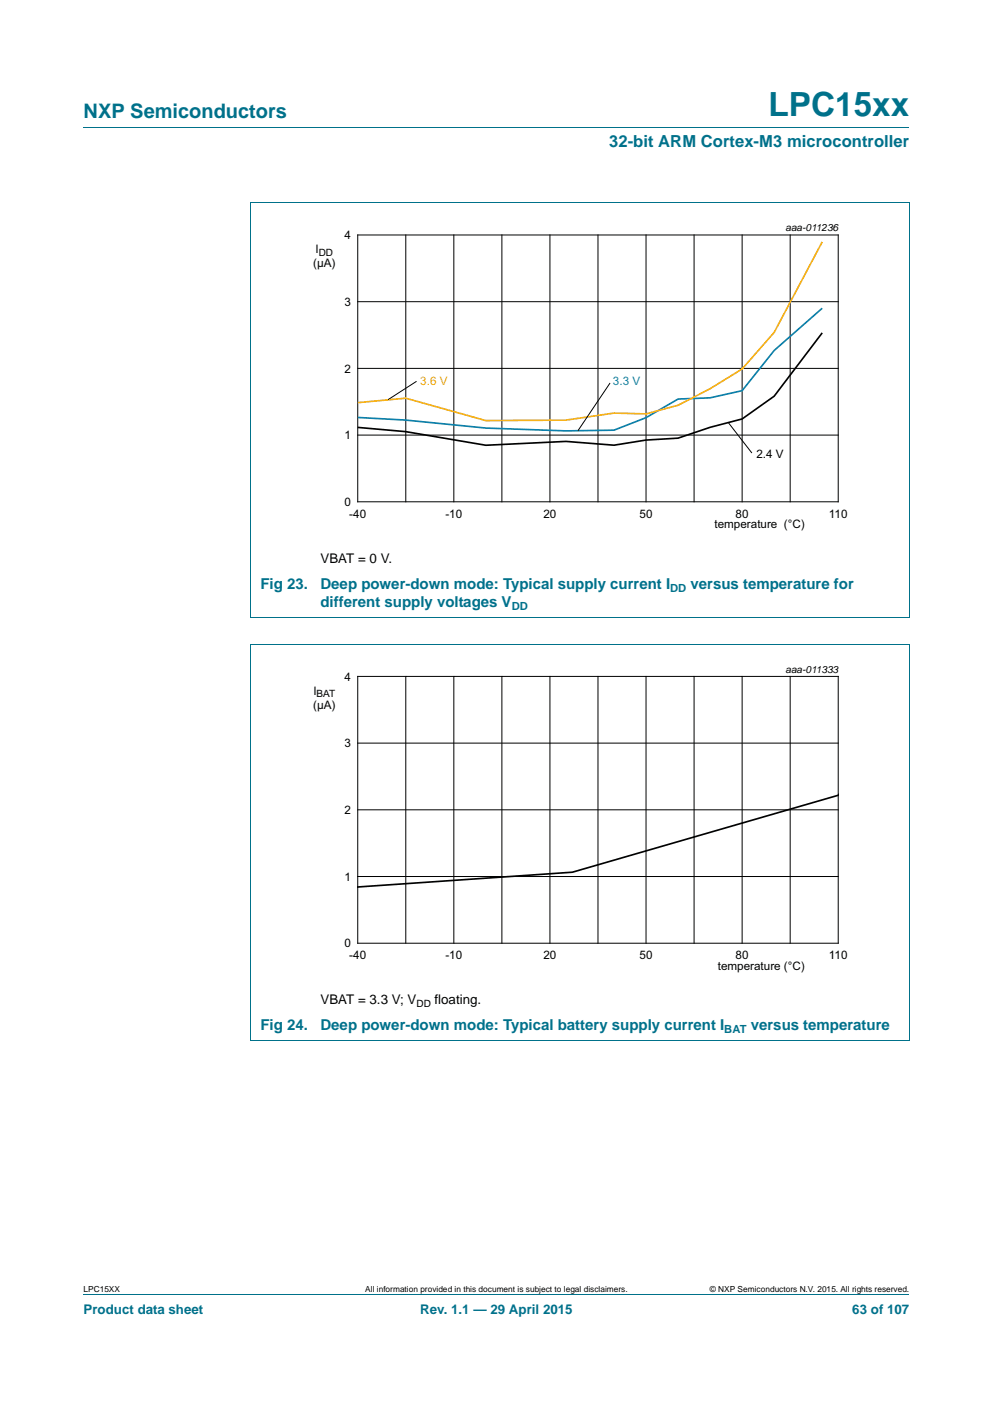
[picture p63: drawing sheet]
<svg xmlns="http://www.w3.org/2000/svg" width="210mm" height="297mm" viewBox="0 0 210 297" stroke-linecap="round" stroke-linejoin="round" font-family="sans-serif">
<defs><g id="words">
<text font-size="7" fill="#00718a" x="162.5" y="24.6">LPC15xx</text>
<text font-size="4.2" fill="#00718a" x="17.7" y="24.9">NXP Semiconductors</text>
<text font-size="3.5" fill="#00718a" x="128.8" y="31.1">32-bit ARM Cortex-M3 microcontroller</text>
<g font-size="3.2" fill="#00718a">
<text x="55.1" y="124.6">Fig 23.</text>
<text x="67.8" y="124.6">Deep power-down mode: Typical supply current I</text>
<text x="146" y="124.6">versus temperature for</text>
<text x="67.8" y="128.5">different supply voltages V</text>
<text x="55.1" y="218">Fig 24.</text>
<text x="67.8" y="218">Deep power-down mode: Typical battery supply current I</text>
<text x="158.8" y="218">versus temperature</text>
</g>
<g font-size="2.8">
<text x="67.8" y="119.1">VBAT = 0 V.</text>
<text x="67.8" y="212.5">VBAT = 3.3 V; V</text>
<text x="91.9" y="212.5">floating.</text>
</g>
<g font-size="2.8" fill="#00718a">
<text x="17.7" y="277.9">Product data sheet</text>
<text x="88.9" y="277.9">Rev. 1.1 — 29 April 2015</text>
<text x="180.2" y="277.9">63 of 107</text>
</g>
<g font-size="2.5" fill="#010202">
<text x="66.7" y="53.6">I</text>
<text x="72.9" y="50.6">4</text>
<text x="66.2" y="56.6">(μA)</text>
<text x="72.9" y="64.7">3</text>
<text x="72.9" y="78.8">2</text>
<text x="72.9" y="92.9">1</text>
<text x="160" y="97">2.4 V</text>
<text x="72.9" y="107">0</text>
<text x="73.9" y="109.5">-40</text>
<text x="94.2" y="109.5">-10</text>
<text x="114.9" y="109.5">20</text>
<text x="135.2" y="109.5">50</text>
<text x="151.1" y="111.8">temperature (°C)</text>
<text x="155.6" y="109.5">80</text>
<text x="175.3" y="109.5">110</text>
</g>
<text font-size="2.5" fill="#fbb317" x="88.9" y="81.5">3.6 V</text>
<text font-size="2.5" fill="#0482c4" x="129.6" y="81.5">3.3 V</text>
<g font-size="2.5">
<text x="72.9" y="144">4</text>
<text x="66.2" y="150">(μA)</text>
<text x="66.3" y="147">I</text>
<text x="72.9" y="158.1">3</text>
<text x="72.9" y="172.2">2</text>
<text x="72.9" y="186.3">1</text>
<text x="72.9" y="200.4">0</text>
<text x="73.9" y="202.9">-40</text>
<text x="94.2" y="202.9">-10</text>
<text x="114.9" y="202.9">20</text>
<text x="135.2" y="202.9">50</text>
<text x="155.6" y="202.9">80</text>
<text x="175.3" y="202.9">110</text>
<text x="151.8" y="205.2">temperature (°C)</text>
</g>
<g font-size="2.4" fill="#00718a">
<text x="141.7" y="125.2">DD</text>
<text x="108.2" y="129.1">DD</text>
<text x="153.2" y="218.6">BAT</text>
</g>
<g font-size="2.1" fill="#010202">
<text x="166.1" y="48.9">aaa-011236</text>
<text x="67.4" y="54.1">DD</text>
</g>
<g font-size="2.1">
<text x="166.1" y="142.3">aaa-011333</text>
<text x="67" y="147.5">BAT</text>
<text x="88.1" y="213">DD</text>
</g>
<g font-size="1.8">
<text x="17.7" y="273.3">LPC15XX</text>
<text x="77.2" y="273.3">All information provided in this document is subject to legal disclaimers.</text>
<text x="150.1" y="273.3">© NXP Semiconductors N.V. 2015. All rights reserved.</text>
</g>
</g></defs>
<path d="M17.7 27h174.6M52.9 42.9h139.4v87.7M53 42.9v87.7M52.9 136.3h139.4v83.8M52.9 130.6h139.4M53 136.3v83.8M52.9 220.1h139.4M17.7 273.9h174.6" fill="none" stroke="#00718a" stroke-width=".21"/>
<g fill="none" stroke="#010202" stroke-width=".21">
<path d="M75.6 49.7h101.7v56.5h-101.7zM85.8 49.7v56.5M96 49.7v56.5M106.1 49.7v56.5M116.3 49.7v56.5M126.4 49.7v56.5M136.6 49.7v56.5M146.8 49.7v56.5M156.9 49.7v56.5M167.1 49.7v56.5M75.6 77.9h101.7M75.6 63.8h101.7"/>
<path d="M75.6 92.1h101.7M88.1 80.7l-6.1 3.9M129 81l-6.8 10.1M154.1 89.5l4.9 6.3"/>
</g>
<path d="M173.9 70.4l-10.2 13.4-6.8 4.8-6.7 1.8-6.8 2.3-6.8 .4-6.8 1.1-10.1-.8-17 .8-16.9-2.9-10.2-.9" fill="none" stroke="#010202" stroke-width=".35"/>
<path d="M173.9 65.2l-10.2 9-6.8 8.5-6.7 1.5-6.8 .2-6.8 4-6.8 2.6-10.1 .2-17-.6-16.9-1.7-10.2-.6" fill="none" stroke="#0482c4" stroke-width=".35"/>
<path d="M173.9 51.2l-10.2 19.1-6.8 7.8-6.7 4.1-6.8 3.5-6.8 1.9-6.8-.2-10.1 1.5-17 .1-16.9-4.8-10.2 1" fill="none" stroke="#fbb317" stroke-width=".35"/>
<g fill="none" stroke="#000" stroke-width=".21">
<path d="M75.6 143.1h101.7v56.5h-101.7zM75.6 157.2h101.7M85.8 143.1v56.5M96 143.1v56.5M106.1 143.1v56.5M116.3 143.1v56.5M126.4 143.1v56.5M136.6 143.1v56.5M146.8 143.1v56.5M156.9 143.1v56.5M167.1 143.1v56.5M75.6 171.3h101.7"/>
<path d="M75.6 185.4h101.7"/>
</g>
<path d="M177.3 168.2l-56.3 16.3-45.4 3.2" fill="none" stroke="#000" stroke-width=".35"/>
<use href="#words"/>
</svg>
